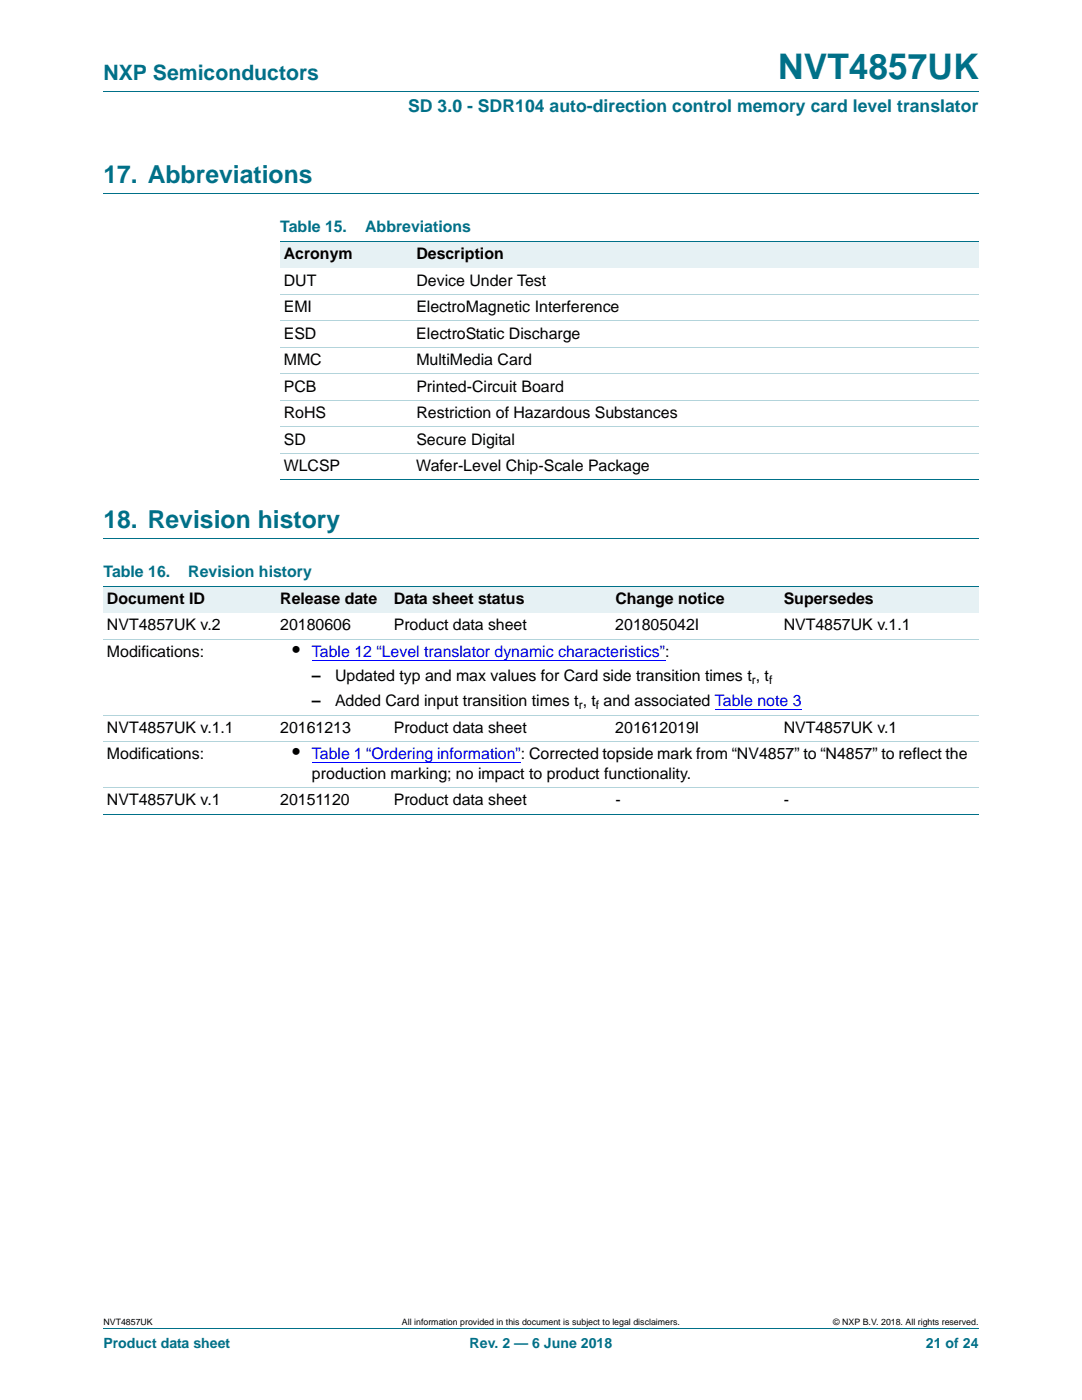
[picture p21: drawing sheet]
<svg xmlns="http://www.w3.org/2000/svg" width="216mm" height="279mm" viewBox="0 0 216 279" stroke-linecap="round" stroke-linejoin="round" font-family="sans-serif">
<defs><g id="words">
<text font-size="7" fill="#007088" x="155.3" y="15.8">NVT4857UK</text>
<g font-size="4.9" fill="#007088">
<text x="20.6" y="36.6">17. Abbreviations</text>
<text x="20.6" y="105.4">18. Revision history</text>
</g>
<text font-size="4.2" fill="#007088" x="20.6" y="16">NXP Semiconductors</text>
<g font-size="4.2">
<text x="58.3" y="131.1">•</text>
<text x="58.3" y="151.5">•</text>
</g>
<text font-size="3.5" fill="#007088" x="81.4" y="22.3">SD 3.0 - SDR104 auto-direction control memory card level translator</text>
<g font-size="3.2" fill="#007088">
<text x="55.9" y="46.4">Table 15.</text>
<text x="72.9" y="46.4">Abbreviations</text>
<text x="20.6" y="115.2">Table 16.</text>
<text x="37.6" y="115.2">Revision history</text>
</g>
<g font-size="3.2">
<text x="56.6" y="51.7">Acronym</text>
<text x="83.1" y="51.7">Description</text>
<text x="56.6" y="57">DUT</text>
<text x="83.1" y="57">Device Under Test</text>
<text x="56.6" y="62.3">EMI</text>
<text x="83.1" y="62.3">ElectroMagnetic Interference</text>
<text x="56.6" y="67.6">ESD</text>
<text x="83.1" y="67.6">ElectroStatic Discharge</text>
<text x="56.6" y="72.9">MMC</text>
<text x="83.1" y="72.9">MultiMedia Card</text>
<text x="56.6" y="78.2">PCB</text>
<text x="56.6" y="83.4">RoHS</text>
<text x="83.1" y="83.4">Restriction of Hazardous Substances</text>
<text x="83.1" y="78.2">Printed-Circuit Board</text>
<text x="56.6" y="88.7">SD</text>
<text x="83.1" y="88.7">Secure Digital</text>
<text x="56.6" y="94">WLCSP</text>
<text x="83.1" y="94">Wafer-Level Chip-Scale Package</text>
<text x="21.3" y="125.8">NVT4857UK v.2</text>
<text x="21.3" y="120.5">Document ID</text>
<text x="55.9" y="120.5">Release date</text>
<text x="55.9" y="125.8">20180606</text>
<text x="78.6" y="120.5">Data sheet status</text>
<text x="78.6" y="125.8">Product data sheet</text>
<text x="122.8" y="125.8">201805042I</text>
<text x="122.8" y="120.5">Change notice</text>
<text x="156.4" y="125.8">NVT4857UK v.1.1</text>
<text x="156.4" y="120.5">Supersedes</text>
<text x="21.3" y="131.1">Modifications:</text>
<text x="62.3" y="136">–</text>
<text x="66.8" y="136">Updated typ and max values for Card side transition times t , t</text>
<text x="62.3" y="140.9">–</text>
<text x="66.8" y="140.9">Added Card input transition times t , t and associated Table note 3</text>
<text x="21.3" y="146.2">NVT4857UK v.1.1</text>
<text x="55.9" y="146.2">20161213</text>
<text x="78.6" y="146.2">Product data sheet</text>
<text x="122.8" y="146.2">201612019I</text>
<text x="156.4" y="146.2">NVT4857UK v.1</text>
<text x="21.3" y="151.5">Modifications:</text>
<text x="62.3" y="155.4">production marking; no impact to product functionality.</text>
<text x="21.3" y="160.7">NVT4857UK v.1</text>
<text x="55.9" y="160.7">20151120</text>
<text x="78.6" y="160.7">Product data sheet</text>
<text x="122.8" y="160.7">-</text>
<text x="156.4" y="160.7">-</text>
</g>
<g font-size="3.2" fill="#00f">
<text x="62.3" y="131.1">Table 12 “Level translator dynamic characteristics”:</text>
<text x="62.3" y="151.5">Table 1 “Ordering information”: Corrected topside mark from “NV4857” to “N4857” to reflect the</text>
</g>
<g font-size="2.8" fill="#007088">
<text x="20.6" y="269.1">Product data sheet</text>
<text x="93.7" y="269.1">Rev. 2 — 6 June 2018</text>
<text x="184.8" y="269.1">21 of 24</text>
</g>
<g font-size="2.4">
<text x="150" y="136.6">r</text>
<text x="153.5" y="136.6">f</text>
<text x="115.5" y="141.5">r</text>
<text x="118.9" y="141.5">f</text>
</g>
<g font-size="1.8">
<text x="20.6" y="264.5">NVT4857UK</text>
<text x="80.2" y="264.5">All information provided in this document is subject to legal disclaimers.</text>
<text x="166.3" y="264.5">© NXP B.V. 2018. All rights reserved.</text>
</g>
</g></defs>
<path d="M20.6 18.2h174.7M20.6 38.6h174.7M20.6 107.4h174.7M20.6 265.1h174.7" fill="none" stroke="#007088" stroke-width=".2"/>
<g fill="#e6f1f4">
<path d="M55.9 48.2h26.5v5.2h-26.5z"/>
<path d="M82.4 48.2h112.9v5.2h-112.9z"/>
</g>
<path d="M55.9 48.2h139.4M55.9 95.8h139.4" fill="none" stroke="#007088" stroke-width=".2"/>
<path d="M55.9 58.7h139.4M55.9 64h139.4M55.9 69.3h139.4M55.9 74.6h139.4M55.9 79.9h139.4M55.9 85.2h139.4M55.9 90.5h139.4" fill="none" stroke="#b3d4db" stroke-width=".2"/>
<g fill="#e6f1f4">
<path d="M20.6 116.9h34.6v5.3h-34.6z"/>
<path d="M55.2 116.9h22.7v5.3h-22.7z"/>
<path d="M77.9 116.9h44.2v5.3h-44.2z"/>
<path d="M122.1 116.9h33.6v5.3h-33.6z"/>
<path d="M155.7 116.9h39.6v5.3h-39.6z"/>
</g>
<path d="M62.3 131.8h69.4" fill="none" stroke="#00f" stroke-width=".2"/>
<path d="M131.7 131.7h1v.1h-1z" fill="#00f"/>
<path d="M62.3 152.2h40.6M142.7 141.6h17.2" fill="none" stroke="#00f" stroke-width=".2"/>
<path d="M102.9 152.1h1v.2h-1z" fill="#00f"/>
<path d="M20.6 117h174.7M20.6 162.5h174.7" fill="none" stroke="#007088" stroke-width=".2"/>
<path d="M20.6 127.5h174.7M20.6 142.7h174.7M20.6 148h174.7M20.6 157.2h174.7" fill="none" stroke="#b3d4db" stroke-width=".2"/>
<use href="#words"/>
</svg>
